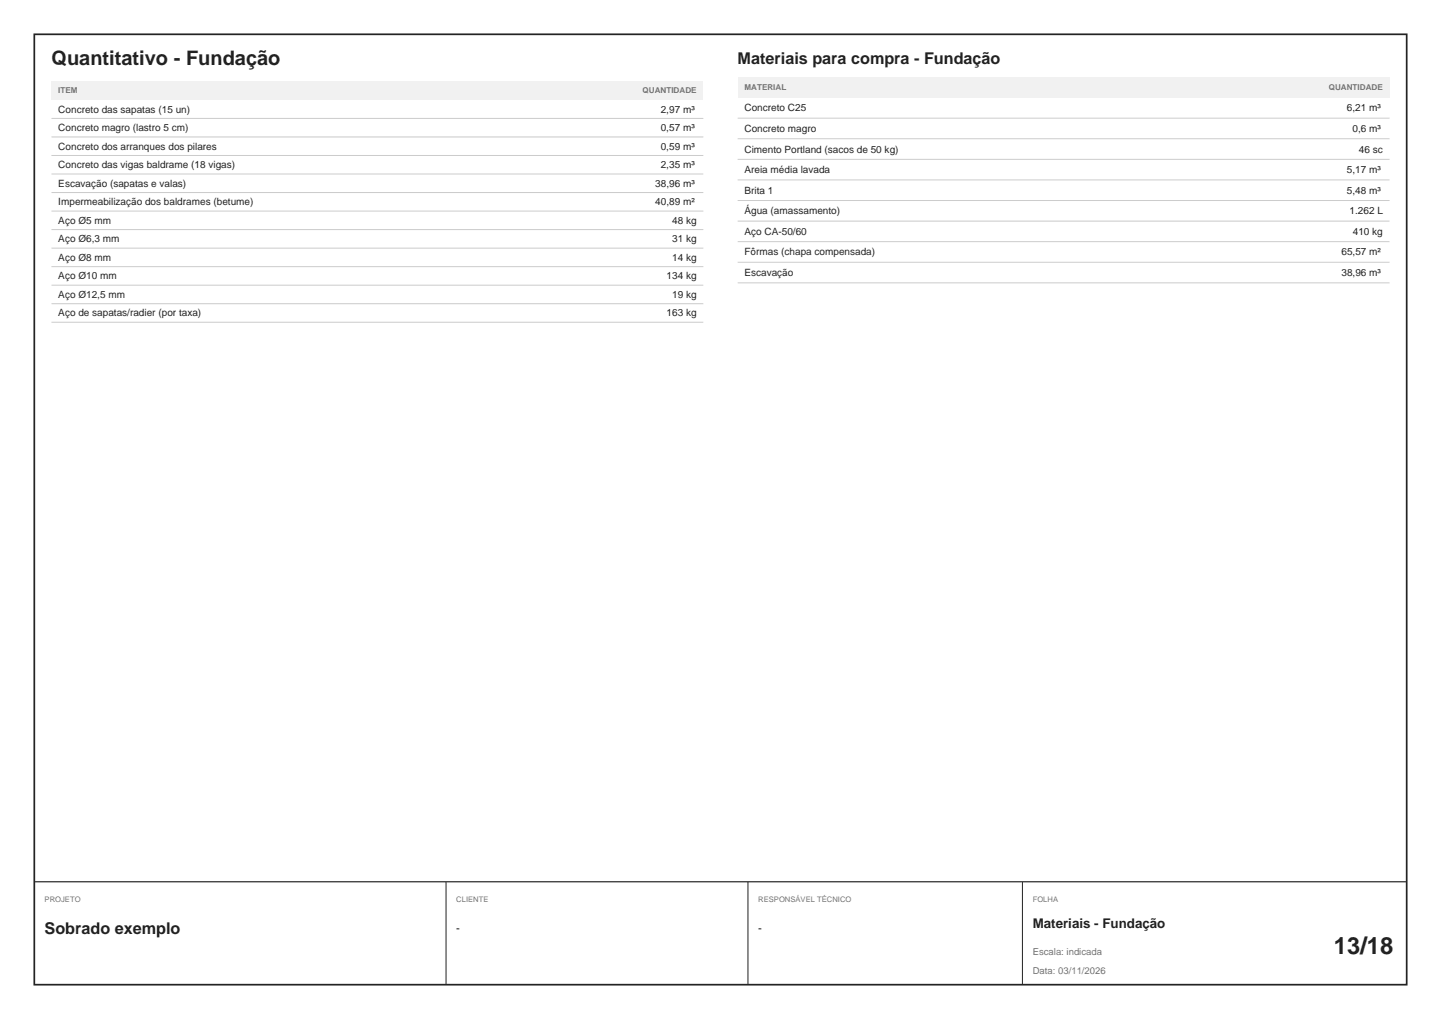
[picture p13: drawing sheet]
<svg xmlns="http://www.w3.org/2000/svg" width="420mm" height="297mm" viewBox="0 0 420 297" stroke-linecap="round" stroke-linejoin="round" font-family="sans-serif">
<defs><g id="words">
<text font-size="6.9" fill="#1f2328" x="388.8" y="278">13/18</text>
<text font-size="5.8" fill="#1f2328" x="15" y="19">Quantitativo - Fundação</text>
<g font-size="4.7" fill="#1f2328">
<text x="215" y="18.7">Materiais para compra - Fundação</text>
<text x="13" y="272.2">Sobrado exemplo</text>
</g>
<text font-size="3.9" fill="#1f2328" x="301" y="270.4">Materiais - Fundação</text>
<g font-size="3.3" fill="#1f2328">
<text x="133" y="271.7">-</text>
<text x="221" y="271.7">-</text>
</g>
<g font-size="2.9" fill="#1f2328">
<text x="17" y="32.8">Concreto das sapatas (15 un)</text>
<text x="192.6" y="32.8">2,97 m³</text>
<text x="217" y="32.5">Concreto C25</text>
<text x="392.6" y="32.5">6,21 m³</text>
<text x="17" y="38.2">Concreto magro (lastro 5 cm)</text>
<text x="192.6" y="38.2">0,57 m³</text>
<text x="217" y="38.5">Concreto magro</text>
<text x="394.2" y="38.5">0,6 m³</text>
<text x="17" y="43.6">Concreto dos arranques dos pilares</text>
<text x="192.6" y="43.6">0,59 m³</text>
<text x="217" y="44.5">Cimento Portland (sacos de 50 kg)</text>
<text x="396.1" y="44.5">46 sc</text>
<text x="17" y="49">Concreto das vigas baldrame (18 vigas)</text>
<text x="192.6" y="49">2,35 m³</text>
<text x="217" y="50.5">Areia média lavada</text>
<text x="392.6" y="50.5">5,17 m³</text>
<text x="17" y="54.4">Escavação (sapatas e valas)</text>
<text x="17" y="59.8">Impermeabilização dos baldrames (betume)</text>
<text x="191" y="54.4">38,96 m³</text>
<text x="191" y="59.8">40,89 m²</text>
<text x="217" y="56.5">Brita 1</text>
<text x="392.6" y="56.5">5,48 m³</text>
<text x="17" y="65.2">Aço Ø5 mm</text>
<text x="195.9" y="65.2">48 kg</text>
<text x="217" y="62.5">Água (amassamento)</text>
<text x="393.3" y="62.5">1.262 L</text>
<text x="17" y="70.6">Aço Ø6,3 mm</text>
<text x="195.9" y="70.6">31 kg</text>
<text x="217" y="68.5">Aço CA-50/60</text>
<text x="394.3" y="68.5">410 kg</text>
<text x="17" y="76">Aço Ø8 mm</text>
<text x="195.9" y="76">14 kg</text>
<text x="217" y="74.5">Fôrmas (chapa compensada)</text>
<text x="391" y="74.5">65,57 m²</text>
<text x="17" y="81.4">Aço Ø10 mm</text>
<text x="194.3" y="81.4">134 kg</text>
<text x="217" y="80.5">Escavação</text>
<text x="391" y="80.5">38,96 m³</text>
<text x="17" y="86.8">Aço Ø12,5 mm</text>
<text x="195.9" y="86.8">19 kg</text>
<text x="17" y="92.2">Aço de sapatas/radier (por taxa)</text>
<text x="194.3" y="92.2">163 kg</text>
</g>
<g font-size="2.8" fill="#6b7480">
<text x="301" y="278.4">Escala: indicada</text>
<text x="301" y="283.8">Data: 03/11/2026</text>
</g>
<g font-size="2.4" fill="#6b7480">
<text x="17" y="27.2">ITEM</text>
<text x="187.3" y="27.2">QUANTIDADE</text>
<text x="217" y="26.3">MATERIAL</text>
<text x="387.3" y="26.3">QUANTIDADE</text>
</g>
<g font-size="2.2" fill="#6b7480">
<text x="13" y="262.8">PROJETO</text>
<text x="133" y="262.8">CLIENTE</text>
<text x="221" y="262.8">RESPONSÁVEL TÉCNICO</text>
<text x="301" y="262.8">FOLHA</text>
</g>
</g></defs>
<path d="M10 10h400v277h-400z" fill="none" stroke="#1f2429" stroke-width=".5"/>
<path d="M15 23.7h190v5.4h-190z" fill="#edf2f5"/>
<path d="M15 34.5h190M15 39.9h190M15 45.3h190M15 50.7h190M15 56.1h190M15 61.5h190M15 66.9h190M15 72.3h190M15 77.7h190M15 83.1h190M15 88.5h190M15 93.9h190" fill="none" stroke="#c4ccd6" stroke-width=".29"/>
<path d="M215 22.4h190v6h-190z" fill="#edf2f5"/>
<path d="M215 34.4h190M215 40.4h190M215 46.4h190M215 52.4h190M215 58.4h190M215 64.4h190M215 70.4h190M215 76.4h190M215 82.4h190" fill="none" stroke="#c4ccd6" stroke-width=".29"/>
<path d="M10 257h400" fill="none" stroke="#1f2429" stroke-width=".35"/>
<path d="M130 257v30M218 257v30M298 257v30" fill="none" stroke="#1f2429" stroke-width=".29"/>
<use href="#words"/>
</svg>
